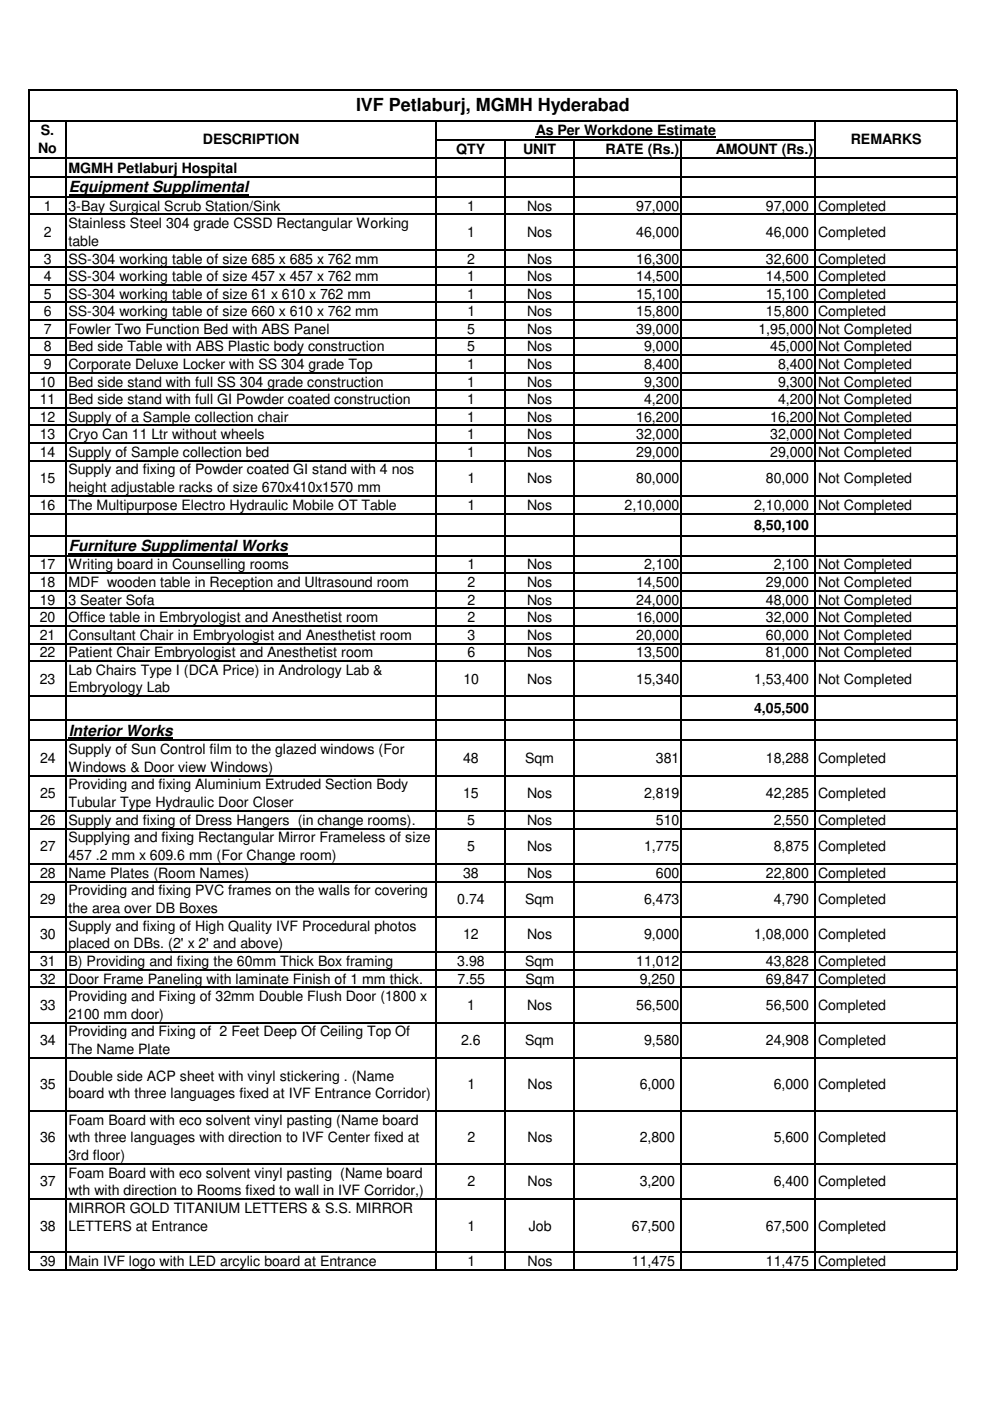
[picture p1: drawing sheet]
<svg xmlns="http://www.w3.org/2000/svg" width="210mm" height="297mm" viewBox="0 0 210 297" stroke-linecap="round" stroke-linejoin="round" font-family="sans-serif">
<defs><g id="words">
<text font-size="3.8" x="75.5" y="23.6">IVF Petlaburj, MGMH Hyderabad</text>
<g font-size="3.3">
<text x="14.6" y="40.8">Equipment Supplimental</text>
<text x="14.6" y="116.9">Furniture Supplimental Works</text>
<text x="14.6" y="156">Interior Works</text>
</g>
<g font-size="3">
<text x="8.7" y="28.7">S.</text>
<text x="113.6" y="28.6">As Per Workdone Estimate</text>
<text x="8.1" y="32.4">No</text>
<text x="43" y="30.5">DESCRIPTION</text>
<text x="96.7" y="32.6">QTY</text>
<text x="110.9" y="32.6">UNIT</text>
<text x="128.4" y="32.6">RATE (Rs.)</text>
<text x="151.8" y="32.6">AMOUNT (Rs.)</text>
<text x="180.4" y="30.5">REMARKS</text>
<text x="14.5" y="36.6">MGMH Petlaburj Hospital</text>
<text x="9.3" y="44.7">1</text>
<text x="14.5" y="44.7">3-Bay Surgical Scrub Station/Sink</text>
<text x="99" y="44.7">1</text>
<text x="111.8" y="44.7">Nos</text>
<text x="134.9" y="44.7">97,000</text>
<text x="162.4" y="44.7">97,000</text>
<text x="173.4" y="44.7">Completed</text>
<text x="9.3" y="50.2">2</text>
<text x="14.5" y="48.4">Stainless Steel 304 grade CSSD Rectangular Working</text>
<text x="14.5" y="52.1">table</text>
<text x="99" y="50.2">1</text>
<text x="111.8" y="50.2">Nos</text>
<text x="134.9" y="50.2">46,000</text>
<text x="162.4" y="50.2">46,000</text>
<text x="173.4" y="50.2">Completed</text>
<text x="9.3" y="55.9">3</text>
<text x="9.3" y="59.6">4</text>
<text x="14.5" y="55.9">SS-304 working table of size 685 x 685 x 762 mm</text>
<text x="14.5" y="59.6">SS-304 working table of size 457 x 457 x 762 mm</text>
<text x="99" y="55.9">2</text>
<text x="99" y="59.6">1</text>
<text x="111.8" y="55.9">Nos</text>
<text x="111.8" y="59.6">Nos</text>
<text x="134.9" y="55.9">16,300</text>
<text x="134.9" y="59.6">14,500</text>
<text x="162.4" y="55.9">32,600</text>
<text x="162.4" y="59.6">14,500</text>
<text x="173.4" y="55.9">Completed</text>
<text x="173.4" y="59.6">Completed</text>
<text x="9.3" y="63.3">5</text>
<text x="14.5" y="63.3">SS-304 working table of size 61 x 610 x 762 mm</text>
<text x="99" y="63.3">1</text>
<text x="111.8" y="63.3">Nos</text>
<text x="134.9" y="63.3">15,100</text>
<text x="162.4" y="63.3">15,100</text>
<text x="173.4" y="63.3">Completed</text>
<text x="9.3" y="67.1">6</text>
<text x="9.3" y="70.8">7</text>
<text x="14.5" y="67.1">SS-304 working table of size 660 x 610 x 762 mm</text>
<text x="14.5" y="70.8">Fowler Two Function Bed with ABS Panel</text>
<text x="99" y="70.8">5</text>
<text x="99.1" y="67.1">1</text>
<text x="111.8" y="70.8">Nos</text>
<text x="111.8" y="67.1">Nos</text>
<text x="134.9" y="70.8">39,000</text>
<text x="134.9" y="67.1">15,800</text>
<text x="160.8" y="70.8">1,95,000 Not Completed</text>
<text x="162.4" y="67.1">15,800</text>
<text x="173.4" y="67.1">Completed</text>
<text x="9.3" y="74.5">8</text>
<text x="14.5" y="74.5">Bed side Table with ABS Plastic body construction</text>
<text x="99" y="74.5">5</text>
<text x="111.8" y="74.5">Nos</text>
<text x="136.6" y="74.5">9,000</text>
<text x="163.3" y="74.5">45,000 Not Completed</text>
<text x="8.4" y="82">10</text>
<text x="9.3" y="78.2">9</text>
<text x="14.5" y="78.2">Corporate Deluxe Locker with SS 304 grade Top</text>
<text x="14.5" y="82">Bed side stand with full SS 304 grade construction</text>
<text x="99" y="82">1</text>
<text x="99" y="78.2">1</text>
<text x="111.8" y="82">Nos</text>
<text x="111.8" y="78.2">Nos</text>
<text x="136.6" y="78.2">8,400</text>
<text x="136.6" y="82">9,300</text>
<text x="165" y="78.2">8,400 Not Completed</text>
<text x="165" y="82">9,300 Not Completed</text>
<text x="8.4" y="85.7">11</text>
<text x="8.4" y="89.4">12</text>
<text x="14.5" y="85.7">Bed side stand with full GI Powder coated construction</text>
<text x="14.5" y="89.4">Supply of a Sample collection chair</text>
<text x="99" y="85.7">1</text>
<text x="99" y="89.4">1</text>
<text x="111.8" y="85.7">Nos</text>
<text x="111.8" y="89.4">Nos</text>
<text x="134.9" y="89.4">16,200</text>
<text x="136.6" y="85.7">4,200</text>
<text x="163.3" y="89.4">16,200 Not Completed</text>
<text x="165" y="85.7">4,200 Not Completed</text>
<text x="8.4" y="93.1">13</text>
<text x="14.5" y="93.1">Cryo Can 11 Ltr without wheels</text>
<text x="99" y="93.1">1</text>
<text x="111.8" y="93.1">Nos</text>
<text x="134.9" y="93.1">32,000</text>
<text x="163.3" y="93.1">32,000</text>
<text x="173.4" y="93.1">Not Completed</text>
<text x="8.4" y="96.9">14</text>
<text x="14.5" y="96.9">Supply of Sample collection bed</text>
<text x="14.5" y="100.6">Supply and fixing of Powder coated GI stand with 4 nos</text>
<text x="99" y="96.9">1</text>
<text x="111.8" y="96.9">Nos</text>
<text x="134.9" y="96.9">29,000</text>
<text x="163.3" y="96.9">29,000 Not Completed</text>
<text x="8.4" y="102.4">15</text>
<text x="14.5" y="104.3">height adjustable racks of size 670x410x1570 mm</text>
<text x="99.1" y="102.4">1</text>
<text x="111.8" y="102.4">Nos</text>
<text x="134.9" y="102.4">80,000</text>
<text x="162.4" y="102.4">80,000</text>
<text x="173.4" y="102.4">Not Completed</text>
<text x="8.4" y="108.1">16</text>
<text x="14.5" y="108.1">The Multipurpose Electro Hydraulic Mobile OT Table</text>
<text x="99.1" y="108.1">1</text>
<text x="111.8" y="108.1">Nos</text>
<text x="132.4" y="108.1">2,10,000</text>
<text x="159.9" y="108.1">2,10,000</text>
<text x="159.9" y="112.3">8,50,100</text>
<text x="173.4" y="108.1">Not Completed</text>
<text x="8.4" y="120.7">17</text>
<text x="8.4" y="124.5">18</text>
<text x="14.5" y="120.7">Writing board in Counselling rooms</text>
<text x="14.5" y="124.5">MDF wooden table in Reception and Ultrasound room</text>
<text x="99.1" y="120.7">1</text>
<text x="99.1" y="124.5">2</text>
<text x="111.8" y="120.7">Nos</text>
<text x="111.8" y="124.5">Nos</text>
<text x="134.9" y="124.5">14,500</text>
<text x="136.6" y="120.7">2,100</text>
<text x="162.4" y="124.5">29,000</text>
<text x="164" y="120.7">2,100</text>
<text x="173.4" y="120.7">Not Completed</text>
<text x="173.4" y="124.5">Not Completed</text>
<text x="8.4" y="128.2">19</text>
<text x="8.4" y="131.9">20</text>
<text x="14.5" y="128.2">3 Seater Sofa</text>
<text x="14.5" y="131.9">Office table in Embryologist and Anesthetist room</text>
<text x="99.1" y="128.2">2</text>
<text x="99.1" y="131.9">2</text>
<text x="111.8" y="128.2">Nos</text>
<text x="111.8" y="131.9">Nos</text>
<text x="134.9" y="128.2">24,000</text>
<text x="134.9" y="131.9">16,000</text>
<text x="162.4" y="128.2">48,000</text>
<text x="162.4" y="131.9">32,000</text>
<text x="173.4" y="128.2">Not Completed</text>
<text x="173.4" y="131.9">Not Completed</text>
<text x="8.4" y="135.6">21</text>
<text x="14.5" y="135.6">Consultant Chair in Embryologist and Anesthetist room</text>
<text x="99.1" y="135.6">3</text>
<text x="111.8" y="135.6">Nos</text>
<text x="134.9" y="135.6">20,000</text>
<text x="162.4" y="135.6">60,000</text>
<text x="173.4" y="135.6">Not Completed</text>
<text x="8.4" y="139.4">22</text>
<text x="14.5" y="139.4">Patient Chair Embryologist and Anesthetist room</text>
<text x="14.5" y="143.1">Lab Chairs Type I (DCA Price) in Andrology Lab &amp;</text>
<text x="99.1" y="139.4">6</text>
<text x="111.8" y="139.4">Nos</text>
<text x="134.9" y="139.4">13,500</text>
<text x="162.4" y="139.4">81,000</text>
<text x="173.4" y="139.4">Not Completed</text>
<text x="8.4" y="144.9">23</text>
<text x="14.5" y="146.8">Embryology Lab</text>
<text x="98.3" y="144.9">10</text>
<text x="111.8" y="144.9">Nos</text>
<text x="134.9" y="144.9">15,340</text>
<text x="159.9" y="144.9">1,53,400</text>
<text x="173.4" y="144.9">Not Completed</text>
<text x="159.9" y="151.3">4,05,500</text>
<text x="8.5" y="161.8">24</text>
<text x="14.5" y="159.9">Supply of Sun Control film to the glazed windows (For</text>
<text x="98.2" y="161.8">48</text>
<text x="111.3" y="161.8">Sqm</text>
<text x="139.1" y="161.8">381</text>
<text x="162.4" y="161.8">18,288</text>
<text x="173.4" y="161.8">Completed</text>
<text x="14.5" y="167.4">Providing and fixing Aluminium Extruded Section Body</text>
<text x="14.5" y="163.6">Windows &amp; Door view Windows)</text>
<text x="8.5" y="169.2">25</text>
<text x="14.5" y="171.1">Tubular Type Hydraulic Door Closer</text>
<text x="98.2" y="169.2">15</text>
<text x="111.8" y="169.2">Nos</text>
<text x="136.6" y="169.2">2,819</text>
<text x="162.4" y="169.2">42,285</text>
<text x="173.4" y="169.2">Completed</text>
<text x="8.5" y="174.9">26</text>
<text x="14.5" y="174.9">Supply and fixing of Dress Hangers (in change rooms).</text>
<text x="14.5" y="178.6">Supplying and fixing Rectangular Mirror Frameless of size</text>
<text x="99" y="174.9">5</text>
<text x="111.8" y="174.9">Nos</text>
<text x="139.1" y="174.9">510</text>
<text x="164" y="174.9">2,550</text>
<text x="173.4" y="174.9">Completed</text>
<text x="8.5" y="180.5">27</text>
<text x="14.5" y="182.3">457 .2 mm x 609.6 mm (For Change room)</text>
<text x="99" y="180.5">5</text>
<text x="111.8" y="180.5">Nos</text>
<text x="136.6" y="180.5">1,775</text>
<text x="164" y="180.5">8,875</text>
<text x="173.4" y="180.5">Completed</text>
<text x="8.5" y="186.1">28</text>
<text x="8.5" y="191.7">29</text>
<text x="14.5" y="186.1">Name Plates (Room Names)</text>
<text x="14.5" y="189.8">Providing and fixing PVC frames on the walls for covering</text>
<text x="96.9" y="191.7">0.74</text>
<text x="98.2" y="186.1">38</text>
<text x="111.3" y="191.7">Sqm</text>
<text x="111.8" y="186.1">Nos</text>
<text x="136.6" y="191.7">6,473</text>
<text x="139.1" y="186.1">600</text>
<text x="162.4" y="186.1">22,800</text>
<text x="164" y="191.7">4,790</text>
<text x="173.4" y="191.7">Completed</text>
<text x="173.4" y="186.1">Completed</text>
<text x="14.5" y="197.3">Supply and fixing of High Quality IVF Procedural photos</text>
<text x="14.5" y="193.5">the area over DB Boxes</text>
<text x="8.5" y="199.2">30</text>
<text x="14.5" y="201">placed on DBs. (2' x 2' and above)</text>
<text x="98.2" y="199.2">12</text>
<text x="111.8" y="199.2">Nos</text>
<text x="136.6" y="199.2">9,000</text>
<text x="159.9" y="199.2">1,08,000</text>
<text x="173.4" y="199.2">Completed</text>
<text x="8.5" y="204.8">31</text>
<text x="8.5" y="208.5">32</text>
<text x="14.5" y="204.8">B) Providing and fixing the 60mm Thick Box framing</text>
<text x="14.5" y="208.5">Door Frame Paneling with laminate Finish of 1 mm thick.</text>
<text x="96.9" y="204.8">3.98</text>
<text x="97" y="208.5">7.55</text>
<text x="111.3" y="204.8">Sqm</text>
<text x="111.4" y="208.5">Sqm</text>
<text x="134.9" y="204.8">11,012</text>
<text x="135.6" y="208.5">9,250</text>
<text x="162.4" y="208.5">69,847</text>
<text x="162.4" y="204.8">43,828</text>
<text x="173.4" y="208.5">Completed</text>
<text x="173.4" y="204.8">Completed</text>
<text x="8.5" y="214.1">33</text>
<text x="14.5" y="212.3">Providing and Fixing of 32mm Double Flush Door (1800 x</text>
<text x="14.5" y="216">2100 mm door)</text>
<text x="99" y="214.1">1</text>
<text x="111.8" y="214.1">Nos</text>
<text x="134.9" y="214.1">56,500</text>
<text x="162.4" y="214.1">56,500</text>
<text x="173.4" y="214.1">Completed</text>
<text x="8.5" y="221.6">34</text>
<text x="14.5" y="219.8">Providing and Fixing of 2 Feet Deep Of Ceiling Top Of</text>
<text x="97.7" y="221.6">2.6</text>
<text x="111.3" y="221.6">Sqm</text>
<text x="136.6" y="221.6">9,580</text>
<text x="162.4" y="221.6">24,908</text>
<text x="173.4" y="221.6">Completed</text>
<text x="14.5" y="223.5">The Name Plate</text>
<text x="8.5" y="231">35</text>
<text x="14.5" y="229.1">Double side ACP sheet with vinyl stickering . (Name</text>
<text x="14.5" y="232.8">board wth three languages fixed at IVF Entrance Corridor)</text>
<text x="99.1" y="231">1</text>
<text x="111.8" y="231">Nos</text>
<text x="135.6" y="231">6,000</text>
<text x="164" y="231">6,000</text>
<text x="173.4" y="231">Completed</text>
<text x="14.5" y="238.5">Foam Board with eco solvent vinyl pasting (Name board</text>
<text x="8.5" y="242.2">36</text>
<text x="14.5" y="242.2">wth three languages with direction to IVF Center fixed at</text>
<text x="14.5" y="245.9">3rd floor)</text>
<text x="99.1" y="242.2">2</text>
<text x="111.8" y="242.2">Nos</text>
<text x="135.6" y="242.2">2,800</text>
<text x="164" y="242.2">5,600</text>
<text x="173.4" y="242.2">Completed</text>
<text x="8.5" y="251.5">37</text>
<text x="14.5" y="249.7">Foam Board with eco solvent vinyl pasting (Name board</text>
<text x="99.1" y="251.5">2</text>
<text x="111.8" y="251.5">Nos</text>
<text x="135.6" y="251.5">3,200</text>
<text x="164" y="251.5">6,400</text>
<text x="173.4" y="251.5">Completed</text>
<text x="14.5" y="257.2">MIRROR GOLD TITANIUM LETTERS &amp; S.S. MIRROR</text>
<text x="14.5" y="253.4">wth with direction to Rooms fixed to wall in IVF Corridor,)</text>
<text x="8.5" y="260.9">38</text>
<text x="14.5" y="260.9">LETTERS at Entrance</text>
<text x="99.1" y="260.9">1</text>
<text x="112.1" y="260.9">Job</text>
<text x="134" y="260.9">67,500</text>
<text x="162.4" y="260.9">67,500</text>
<text x="173.4" y="260.9">Completed</text>
<text x="8.5" y="268.4">39</text>
<text x="14.5" y="268.4">Main IVF logo with LED arcylic board at Entrance</text>
<text x="99.1" y="268.4">1</text>
<text x="111.8" y="268.4">Nos</text>
<text x="134" y="268.4">11,475</text>
<text x="162.4" y="268.4">11,475</text>
<text x="173.4" y="268.4">Completed</text>
</g>
</g></defs>
<path d="M14.6 41.3h38.1M14.6 117.4h46.4M14.6 156.5h22.1" fill="none" stroke="#000" stroke-width=".34"/>
<path d="M113.6 29.1h38.2" fill="none" stroke="#000" stroke-width=".3"/>
<g fill="none" stroke="#000" stroke-width=".25">
<path d="M6.1 19v250.3M6.3 19.1h196.6M202.8 19.2v250.1M6.3 25.7h196.6M6.3 33.5h196.6M6.3 37.5h196.6M14 25.8v243.5M92.5 25.8v243.5M92.6 29.6h80.4M107.1 29.7v239.6M121.6 29.7v239.6M144.5 29.7v239.6"/>
<path d="M172.9 25.8v243.5M6.3 41.7h196.6M6.3 45.5h196.6M6.3 53h196.6M6.3 56.7h196.6M6.3 60.4h196.6M6.3 64.1h196.6M6.3 67.9h196.6M6.3 71.6h196.6M6.3 75.3h196.6M6.3 79h196.6M6.3 82.8h196.6"/>
<path d="M6.3 86.5h196.6M6.3 90.2h196.6M6.3 93.9h196.6M6.3 97.7h196.6M6.3 105.2h196.6M6.3 108.9h196.6M6.3 113.5h196.6M6.3 117.8h196.6M6.3 121.5h196.6M6.3 125.3h196.6M6.3 129h196.6M6.3 132.7h196.6"/>
<path d="M6.3 136.4h196.6M6.3 140.2h196.6M6.3 147.7h196.6M6.3 152.7h196.6M6.3 157h196.6M6.3 164.5h196.6M6.3 172h196.6M6.3 175.7h196.6M6.3 183.2h196.6M6.3 186.9h196.6M6.3 194.4h196.6M6.3 201.9h196.6"/>
<path d="M6.3 205.6h196.6M6.3 209.3h196.6M6.3 216.8h196.6M6.3 224.3h196.6M6.3 235.5h196.6M6.3 246.8h196.6M6.3 254.3h196.6M6.3 265.5h196.6M6.3 269.2h196.6"/>
</g>
<use href="#words"/>
</svg>
